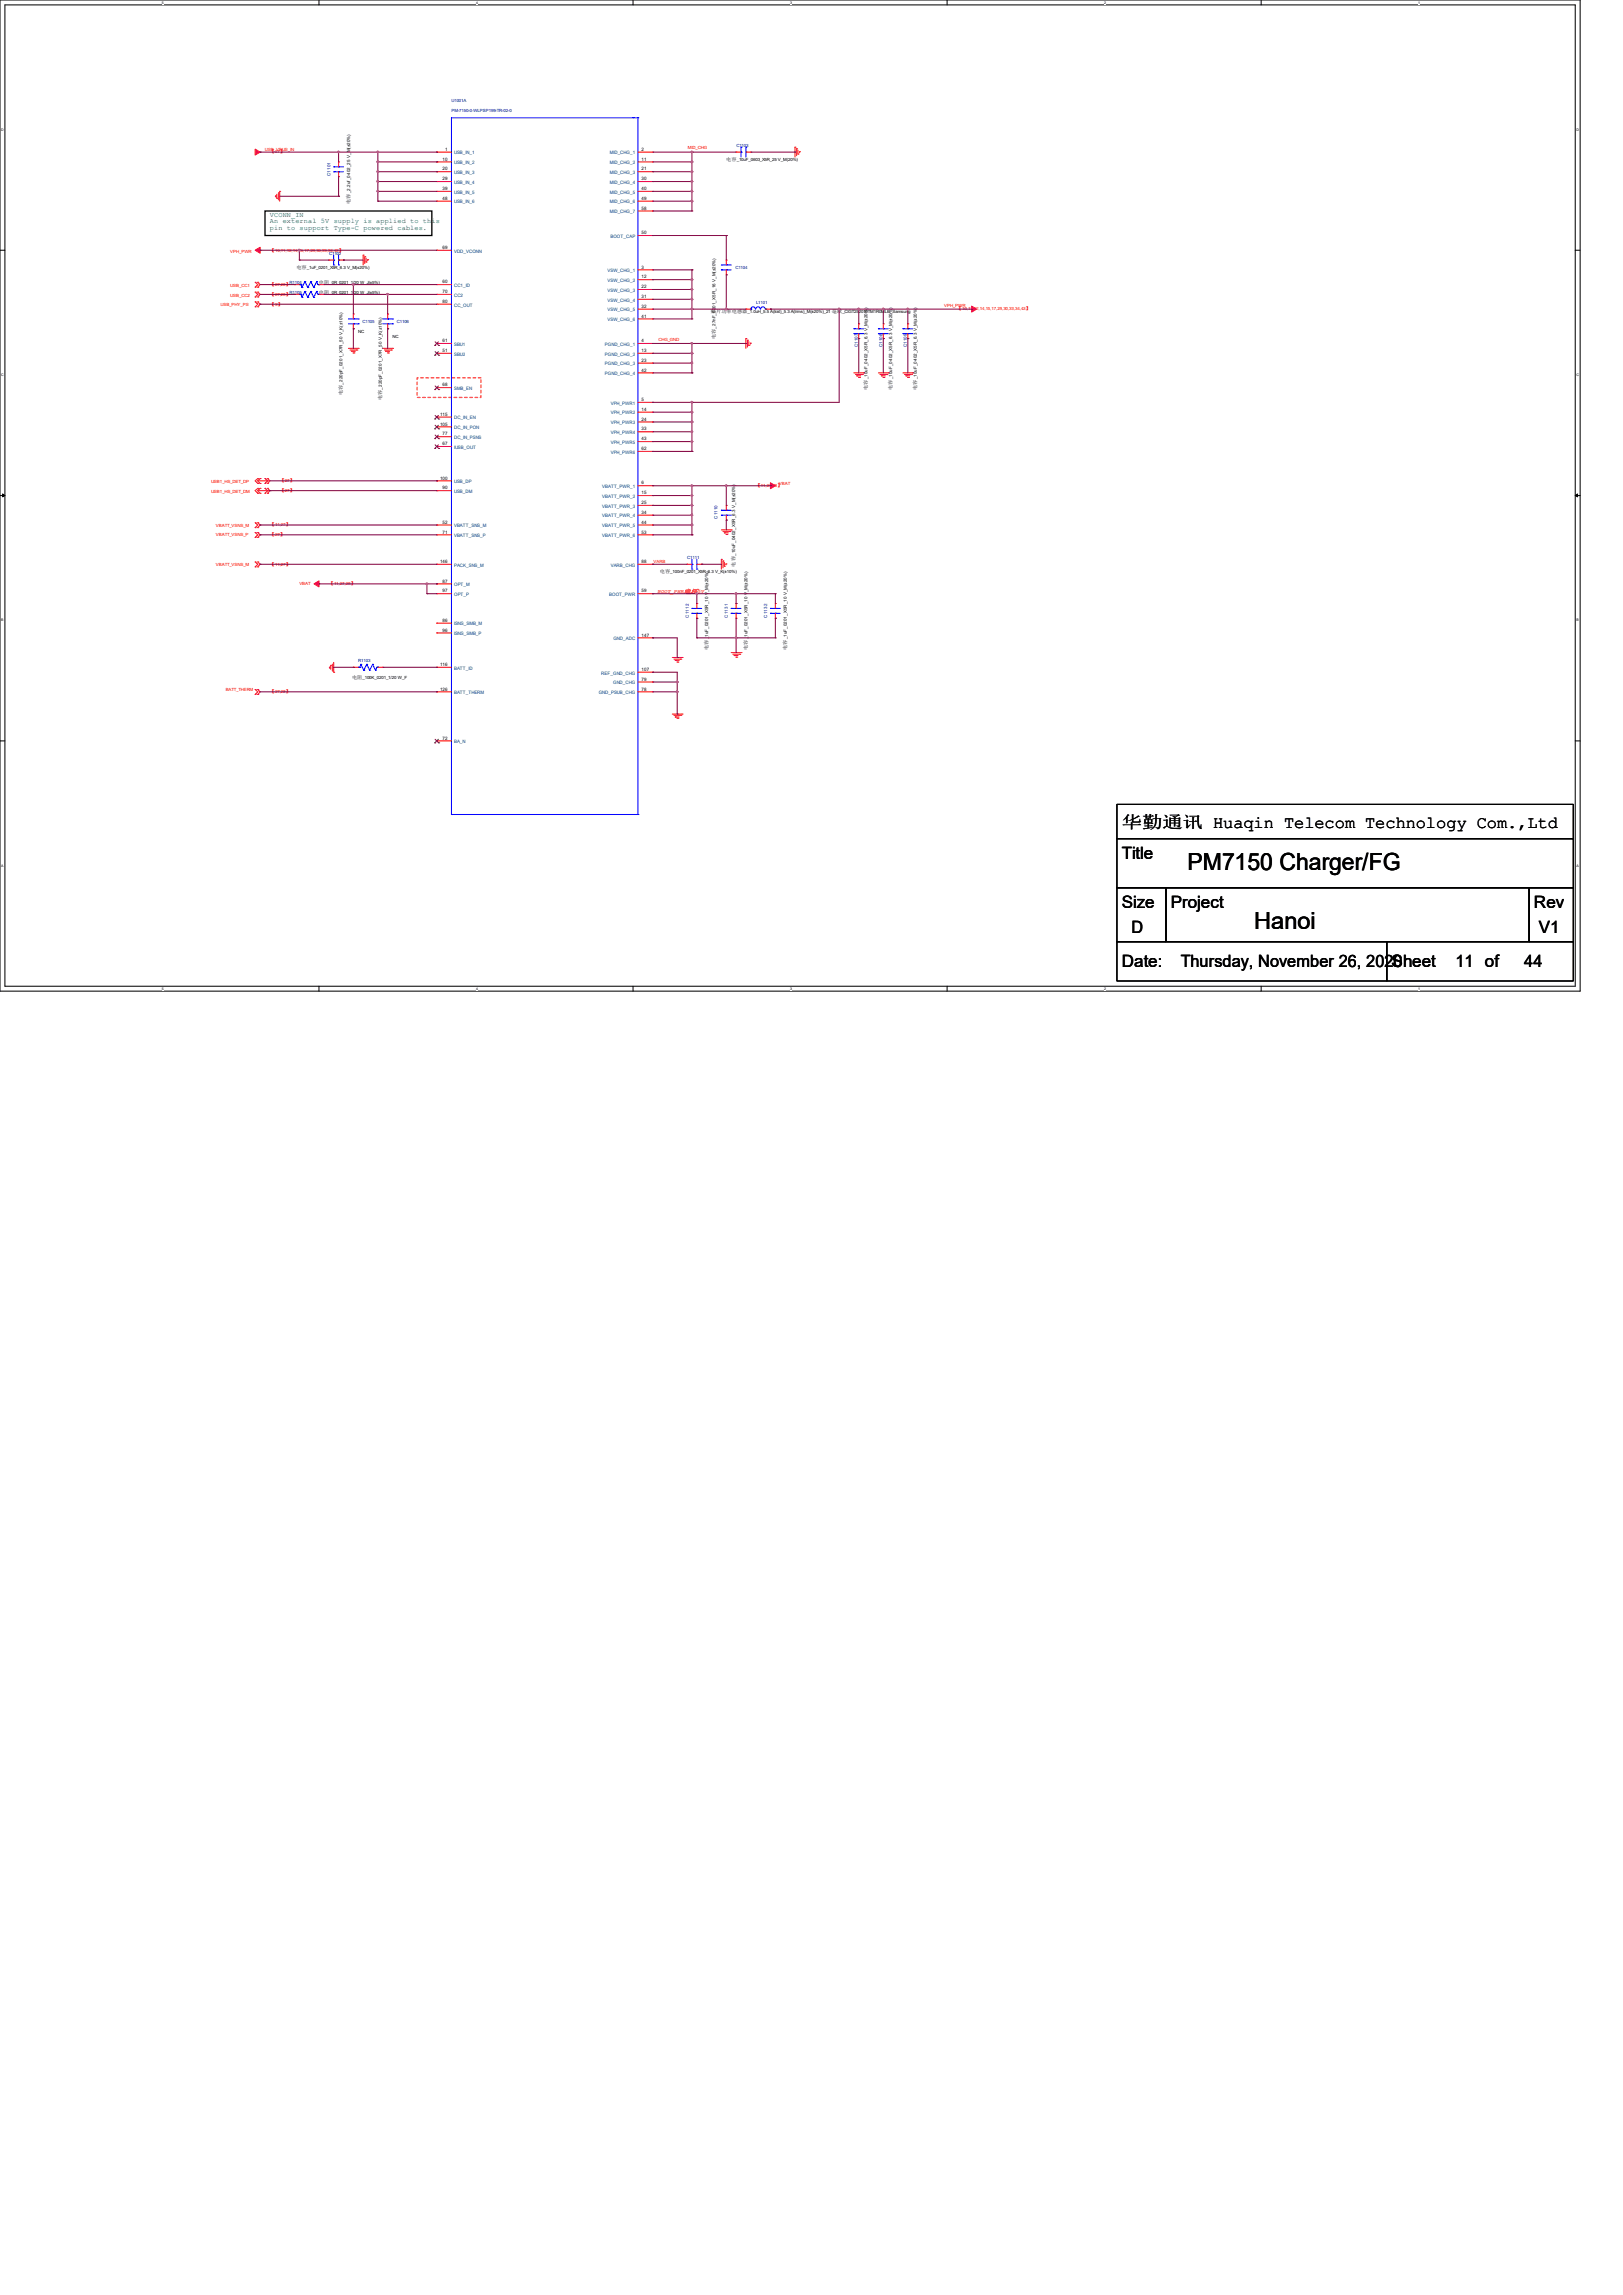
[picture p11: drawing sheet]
<svg xmlns="http://www.w3.org/2000/svg" width="210mm" height="297mm" viewBox="0 0 210 297" stroke-linecap="round" stroke-linejoin="round" font-family="sans-serif">
<defs><g id="words">
<g font-size="3">
<text x="153.7" y="112.6">PM7150 Charger/FG</text>
<text x="162.3" y="120.2">Hanoi</text>
</g>
<g font-size="2.2">
<text x="145.2" y="107.2">华勤通讯 Huaqin Telecom Technology Com.,Ltd</text>
<text x="145.2" y="111.2">Title</text>
<text x="145.2" y="117.6">Size</text>
<text x="151.5" y="117.6">Project</text>
<text x="198.5" y="117.6">Rev</text>
<text x="145.2" y="125.2">Date:</text>
<text x="146.4" y="120.7">D</text>
<text x="152.8" y="125.2">Thursday, November 26, 2020</text>
<text x="180.1" y="125.2">Sheet</text>
<text x="188.3" y="125.2">11 of</text>
<text x="197.2" y="125.2">44</text>
<text x="199.1" y="120.7">V1</text>
</g>
<g font-size=".9" fill="#008000">
<text x="34.9" y="28">VCONN_IN</text>
<text x="34.9" y="28.9">An external 5V supply is applied to this</text>
<text x="34.9" y="29.8">pin to support Type-C powered cables.</text>
</g>
<text font-size=".7" fill="#ff8000" x="85.1" y="76.8">BOOT_PWR电压5V</text>
<g font-size=".6" fill="#000080">
<text x="58.4" y="13.3">U1001A</text>
<text x="58.4" y="14.5">PM-7150-0-WLPSP199-TR-02-0</text>
<text x="42.8" y="22.8" transform="rotate(-90 42.8 22.8)">C1101</text>
<text x="95.3" y="19">C1103</text>
<text x="42.6" y="32.9">C1102</text>
<text x="95.2" y="34.8">C1104</text>
<text x="37.5" y="36.7">R1104</text>
<text x="37.5" y="38">R1105</text>
<text x="46.9" y="41.8">C1105</text>
<text x="51.3" y="41.8">C1106</text>
<text x="97.8" y="39.3">L1101</text>
<text x="111" y="44.9" transform="rotate(-90 111 44.9)">C1107</text>
<text x="114.2" y="44.9" transform="rotate(-90 114.2 44.9)">C1108</text>
<text x="117.4" y="44.9" transform="rotate(-90 117.4 44.9)">C1109</text>
<text x="92.8" y="67.1" transform="rotate(-90 92.8 67.1)">C1110</text>
<text x="88.9" y="72.3">C1111</text>
<text x="89.1" y="79.9" transform="rotate(-90 89.1 79.9)">C1112</text>
<text x="94.2" y="79.9" transform="rotate(-90 94.2 79.9)">C1131</text>
<text x="99.3" y="79.9" transform="rotate(-90 99.3 79.9)">C1132</text>
<text x="46.4" y="85.6">R1103</text>
</g>
<g font-size=".6" fill="#f00">
<text x="34.3" y="19.6">USB_VBUS_IN</text>
<text x="34.9" y="19.9">【</text>
<text x="35.6" y="19.9">27</text>
<text x="36.2" y="19.9">】</text>
<text x="89" y="19.3">MID_CHG</text>
<text x="29.8" y="32.7">VPH_PWR</text>
<text x="34.9" y="32.6">【</text>
<text x="35.6" y="32.6">10,11,12,14,15,17,29,30,33,34,43</text>
<text x="43.8" y="32.6">】</text>
<text x="28.5" y="39.6">USB_PHY_PS</text>
<text x="29.8" y="37.1">USB_CC1</text>
<text x="29.8" y="38.4">USB_CC2</text>
<text x="34.9" y="37">【</text>
<text x="34.9" y="38.3">【</text>
<text x="34.9" y="39.5">【 】</text>
<text x="35.6" y="37">27,28</text>
<text x="35.6" y="38.3">27,28</text>
<text x="35.6" y="39.5">3</text>
<text x="37" y="37">】</text>
<text x="37" y="38.3">】</text>
<text x="122.2" y="39.8">VPH_PWR</text>
<text x="123.8" y="40.2">【</text>
<text x="124.5" y="40.2">10,11,12,14,15,17,29,30,33,34,43</text>
<text x="132.7" y="40.2">】</text>
<text x="85.2" y="44.1">CHG_GND</text>
<text x="27.3" y="62.5">USB1_HS_DET_DP</text>
<text x="27.3" y="63.8">USB1_HS_DET_DM</text>
<text x="36.2" y="62.4">【</text>
<text x="36.2" y="63.7">【</text>
<text x="36.9" y="62.4">27</text>
<text x="36.9" y="63.7">27</text>
<text x="37.5" y="62.4">】</text>
<text x="37.5" y="63.7">】</text>
<text x="97.8" y="63">【</text>
<text x="98.5" y="63">11,27,28</text>
<text x="100.6" y="63">】</text>
<text x="100.8" y="62.8">VBAT</text>
<text x="27.9" y="68.2">VBATT_VSNS_M</text>
<text x="27.9" y="69.4">VBATT_VSNS_P</text>
<text x="34.9" y="68.1">【</text>
<text x="34.9" y="69.4">【</text>
<text x="35.6" y="68.1">11,27</text>
<text x="35.6" y="69.4">27</text>
<text x="36.2" y="69.4">】</text>
<text x="37" y="68.1">】</text>
<text x="27.9" y="73.2">VBATT_VSNS_M</text>
<text x="34.9" y="73.2">【</text>
<text x="35.6" y="73.2">11,27</text>
<text x="37" y="73.2">】</text>
<text x="38.7" y="75.7">VBAT</text>
<text x="42.5" y="75.7">【</text>
<text x="43.2" y="75.7">11,27,28</text>
<text x="45.3" y="75.7">】</text>
<text x="84.6" y="72.9">VARB</text>
<text x="29.2" y="89.4">BATT_THERM</text>
<text x="34.9" y="89.7">【</text>
<text x="35.6" y="89.7">27,28</text>
<text x="37" y="89.7">】</text>
</g>
<g font-size=".6">
<text x="57.3" y="20.8">10</text>
<text x="57.3" y="22.1">20</text>
<text x="57.3" y="23.3">29</text>
<text x="57.6" y="19.5">1</text>
<text x="83" y="19.5">2</text>
<text x="83" y="20.8">11</text>
<text x="83" y="22.1">21</text>
<text x="83" y="23.3">30</text>
<text x="94" y="20.9">电容</text>
<text x="95.3" y="20.9">_10uF_0603_X5R_25 V_M(20%)</text>
<text x="45.3" y="26.4" transform="rotate(-90 45.3 26.4)">电容</text>
<text x="45.3" y="25" transform="rotate(-90 45.3 25)">_2.2uf_0402_25 V_M(±20%)</text>
<text x="57.3" y="24.6">39</text>
<text x="57.3" y="25.9">48</text>
<text x="83" y="24.6">40</text>
<text x="83" y="25.9">49</text>
<text x="83" y="27.1">58</text>
<text x="38.4" y="34.8">电容</text>
<text x="39.7" y="34.8">_1uF_0201_X5R_6.3 V_M(±20%)</text>
<text x="57.3" y="32.2">69</text>
<text x="83" y="30.3">50</text>
<text x="83" y="34.8">3</text>
<text x="41.3" y="36.7">电阻</text>
<text x="41.3" y="38">电阻</text>
<text x="42.6" y="36.7">_0R_0201_1/20 W_J(±5%)</text>
<text x="42.6" y="38">_0R_0201_1/20 W_J(±5%)</text>
<text x="57.3" y="36.7">60</text>
<text x="57.3" y="37.9">70</text>
<text x="57.3" y="39.2">80</text>
<text x="83" y="36">12</text>
<text x="83" y="37.3">22</text>
<text x="83" y="38.6">31</text>
<text x="83" y="39.8">32</text>
<text x="83" y="41.1">41</text>
<text x="92" y="40.6">贴片功率电感器</text>
<text x="96.7" y="40.6">_1.0uH_5.5 A(lrat)_5.3 A(lrms)_M(±20%)_21</text>
<text x="107.7" y="40.6">毫欧</text>
<text x="109" y="40.6">_CIGT252010TM1R0MLE_Samsung</text>
<text x="46.4" y="43.1">NC</text>
<text x="50.8" y="43.7">NC</text>
<text x="57.3" y="44.3">61</text>
<text x="57.3" y="45.6">51</text>
<text x="83" y="44.3">4</text>
<text x="83" y="45.6">13</text>
<text x="83" y="46.8">23</text>
<text x="92.6" y="43.9" transform="rotate(-90 92.6 43.9)">电容</text>
<text x="92.6" y="42.5" transform="rotate(-90 92.6 42.5)">_27nF_0201_X5R_16 V_M(±20%)</text>
<text x="44.3" y="51.1" transform="rotate(-90 44.3 51.1)">电容</text>
<text x="44.3" y="49.8" transform="rotate(-90 44.3 49.8)">_220pF_0201_X7R_50 V_K(±10%)</text>
<text x="49.4" y="51.8" transform="rotate(-90 49.4 51.8)">电容</text>
<text x="49.4" y="50.4" transform="rotate(-90 49.4 50.4)">_220pF_0201_X7R_50 V_K(±10%)</text>
<text x="56.9" y="53.8">115</text>
<text x="57.3" y="50">68</text>
<text x="83" y="48.1">42</text>
<text x="83" y="51.9">5</text>
<text x="83" y="53.2">14</text>
<text x="112.3" y="50.5" transform="rotate(-90 112.3 50.5)">电容</text>
<text x="112.3" y="49.1" transform="rotate(-90 112.3 49.1)">_10uF_0402_X5R_6.3 V_M(±20%)</text>
<text x="115.4" y="50.5" transform="rotate(-90 115.4 50.5)">电容</text>
<text x="115.4" y="49.1" transform="rotate(-90 115.4 49.1)">_10uF_0402_X5R_6.3 V_M(±20%)</text>
<text x="118.6" y="50.5" transform="rotate(-90 118.6 50.5)">电容</text>
<text x="118.6" y="49.1" transform="rotate(-90 118.6 49.1)">_10uF_0402_X5R_6.3 V_M(±20%)</text>
<text x="56.9" y="55.1">105</text>
<text x="57.3" y="56.3">77</text>
<text x="57.3" y="57.6">67</text>
<text x="83" y="54.4">24</text>
<text x="83" y="55.7">33</text>
<text x="83" y="57">43</text>
<text x="83" y="58.3">62</text>
<text x="56.9" y="62.1">100</text>
<text x="57.3" y="63.3">90</text>
<text x="83" y="62.7">6</text>
<text x="83" y="64">15</text>
<text x="83" y="65.2">25</text>
<text x="57.3" y="67.8">52</text>
<text x="57.3" y="69">71</text>
<text x="83" y="66.5">34</text>
<text x="83" y="67.8">44</text>
<text x="83" y="69">53</text>
<text x="95.1" y="72" transform="rotate(-90 95.1 72)">_10uF_0402_X5R_6.3 V_M(±20%)</text>
<text x="56.9" y="72.9">146</text>
<text x="57.3" y="75.4">87</text>
<text x="57.3" y="76.7">97</text>
<text x="83" y="72.9">88</text>
<text x="83" y="76.7">59</text>
<text x="85.4" y="74.2">电容</text>
<text x="86.7" y="74.2">_100nF_0201_X5R_6.3 V_K(±10%)</text>
<text x="95.1" y="73.3" transform="rotate(-90 95.1 73.3)">电容</text>
<text x="57.3" y="80.5">86</text>
<text x="57.3" y="81.7">96</text>
<text x="83" y="82.4">147</text>
<text x="91.7" y="82.8" transform="rotate(-90 91.7 82.8)">_1uF_0201_X5R_10 V_M(±20%)</text>
<text x="96.7" y="82.8" transform="rotate(-90 96.7 82.8)">_1uF_0201_X5R_10 V_M(±20%)</text>
<text x="101.8" y="82.8" transform="rotate(-90 101.8 82.8)">_1uF_0201_X5R_10 V_M(±20%)</text>
<text x="45.6" y="87.9">电阻</text>
<text x="46.9" y="87.9">_100K_0201_1/20 W_F</text>
<text x="56.9" y="86.2">116</text>
<text x="56.9" y="89.4">126</text>
<text x="83" y="86.8">107</text>
<text x="83" y="88.1">79</text>
<text x="83" y="89.4">78</text>
<text x="91.7" y="84.1" transform="rotate(-90 91.7 84.1)">电容</text>
<text x="96.7" y="84.1" transform="rotate(-90 96.7 84.1)">电容</text>
<text x="101.8" y="84.1" transform="rotate(-90 101.8 84.1)">电容</text>
<text x="57.3" y="95.7">72</text>
</g>
<g font-size=".6" fill="#004080">
<text x="58.8" y="20">USB_IN_1</text>
<text x="58.8" y="21.3">USB_IN_2</text>
<text x="58.8" y="22.5">USB_IN_3</text>
<text x="58.8" y="23.8">USB_IN_4</text>
<text x="78.9" y="20">MID_CHG_1</text>
<text x="78.9" y="21.3">MID_CHG_2</text>
<text x="78.9" y="22.5">MID_CHG_3</text>
<text x="78.9" y="23.8">MID_CHG_4</text>
<text x="58.8" y="25.1">USB_IN_5</text>
<text x="58.8" y="26.3">USB_IN_6</text>
<text x="78.9" y="25.1">MID_CHG_5</text>
<text x="78.9" y="26.3">MID_CHG_6</text>
<text x="78.9" y="27.6">MID_CHG_7</text>
<text x="58.8" y="32.7">VDD_VCONN</text>
<text x="78.6" y="35.2">VSW_CHG_1</text>
<text x="79" y="30.8">BOOT_CAP</text>
<text x="58.8" y="37.1">CC1_ID</text>
<text x="58.8" y="38.4">CC2</text>
<text x="58.8" y="39.7">CC_OUT</text>
<text x="78.6" y="36.5">VSW_CHG_2</text>
<text x="78.6" y="37.8">VSW_CHG_3</text>
<text x="78.6" y="39">VSW_CHG_4</text>
<text x="78.6" y="40.3">VSW_CHG_5</text>
<text x="78.6" y="41.6">VSW_CHG_6</text>
<text x="58.8" y="44.7">SBU1</text>
<text x="58.8" y="46">SBU2</text>
<text x="78.3" y="44.7">PGND_CHG_1</text>
<text x="78.3" y="46">PGND_CHG_2</text>
<text x="78.3" y="47.3">PGND_CHG_3</text>
<text x="58.8" y="50.5">SMB_EN</text>
<text x="78.3" y="48.6">PGND_CHG_4</text>
<text x="79" y="52.4">VPH_PWR1</text>
<text x="79" y="53.6">VPH_PWR2</text>
<text x="58.8" y="54.3">DC_IN_EN</text>
<text x="58.8" y="56.8">DC_IN_PSNS</text>
<text x="58.8" y="55.5">DC_IN_PON</text>
<text x="58.8" y="58.1">IUSB_OUT</text>
<text x="79" y="54.9">VPH_PWR3</text>
<text x="79" y="56.2">VPH_PWR4</text>
<text x="79" y="57.4">VPH_PWR5</text>
<text x="79" y="58.7">VPH_PWR6</text>
<text x="58.8" y="62.5">USB_DP</text>
<text x="58.8" y="63.8">USB_DM</text>
<text x="77.9" y="63.2">VBATT_PWR_1</text>
<text x="77.9" y="64.4">VBATT_PWR_2</text>
<text x="77.9" y="65.7">VBATT_PWR_3</text>
<text x="58.8" y="68.2">VBATT_SNS_M</text>
<text x="58.8" y="69.5">VBATT_SNS_P</text>
<text x="77.9" y="67">VBATT_PWR_4</text>
<text x="77.9" y="68.2">VBATT_PWR_5</text>
<text x="77.9" y="69.5">VBATT_PWR_6</text>
<text x="58.8" y="75.9">OPT_M</text>
<text x="58.8" y="77.1">OPT_P</text>
<text x="58.8" y="73.3">PACK_SNS_M</text>
<text x="78.8" y="77.1">BOOT_PWR</text>
<text x="79" y="73.3">VARB_CHG</text>
<text x="58.8" y="80.9">ISNS_SMB_M</text>
<text x="58.8" y="82.2">ISNS_SMB_P</text>
<text x="79.4" y="82.8">GND_ADC</text>
<text x="58.8" y="86.7">BATT_ID</text>
<text x="58.8" y="89.8">BATT_THERM</text>
<text x="77.5" y="89.8">GND_PSUB_CHG</text>
<text x="77.8" y="87.3">REF_GND_CHG</text>
<text x="79.3" y="88.6">GND_CHG</text>
<text x="58.8" y="96.2">BA_N</text>
</g>
<g font-size=".5">
<text x="21" y=".5">5</text>
<text x="61.6" y=".5">4</text>
<text x="102.2" y=".5">3</text>
<text x="142.9" y=".5">2</text>
<text x="183.5" y=".5">1</text>
<text x=".2" y="16.9">D</text>
<text x="204" y="16.9">D</text>
<text x=".2" y="48.6">C</text>
<text x="204" y="48.6">C</text>
<text x=".2" y="80.4">B</text>
<text x="204" y="80.4">B</text>
<text x=".2" y="112.1">A</text>
<text x="204" y="112.1">A</text>
<text x="21" y="128.1">5</text>
<text x="61.6" y="128.1">4</text>
<text x="102.2" y="128.1">3</text>
<text x="142.9" y="128.1">2</text>
<text x="183.5" y="128.1">1</text>
</g>
</g></defs>
<path d="M0 0h204.5v128.3h-204.5zM.6 .6h203.2v127h-203.2z" fill="none" stroke="#000" stroke-width=".13"/>
<g fill="#fff">
<path d="M21 .1h.2v.5h-.2z"/>
<path d="M21 127.7h.2v.5h-.2z"/>
</g>
<path d="M41.3 0v.6M41.3 127.6v.7" fill="none" stroke="#000" stroke-width=".13"/>
<g fill="#fff">
<path d="M61.6 .1h.2v.5h-.2z"/>
<path d="M61.6 127.7h.2v.5h-.2z"/>
</g>
<path d="M81.9 0v.6M81.9 127.6v.7" fill="none" stroke="#000" stroke-width=".13"/>
<g fill="#fff">
<path d="M102.2 .1h.2v.5h-.2z"/>
<path d="M102.2 127.7h.2v.5h-.2z"/>
</g>
<path d="M122.6 0v.6M122.6 127.6v.7" fill="none" stroke="#000" stroke-width=".13"/>
<g fill="#fff">
<path d="M142.9 .1h.2v.5h-.2z"/>
<path d="M142.9 127.7h.2v.5h-.2z"/>
</g>
<path d="M163.2 0v.6M163.2 127.6v.7" fill="none" stroke="#000" stroke-width=".13"/>
<g fill="#fff">
<path d="M183.5 .1h.2v.5h-.2z"/>
<path d="M183.5 127.7h.2v.5h-.2z"/>
<path d="M.2 16.5h.3v.5h-.3z"/>
<path d="M204 16.5h.3v.5h-.3z"/>
<path d="M.2 48.3h.3v.5h-.3z"/>
<path d="M204 48.3h.3v.5h-.3z"/>
</g>
<path d="M0 32.4h.6M203.8 32.4h.7" fill="none" stroke="#000" stroke-width=".13"/>
<g fill="#fff">
<path d="M.2 80h.2v.5h-.2z"/>
<path d="M204 80h.3v.5h-.3z"/>
</g>
<path d="M0 64.1h.6M203.8 64.1h.7" fill="none" stroke="#000" stroke-width=".13"/>
<path d="M.3 63.9l.3 .2-.3 .2zM203.8 64.1l.3-.2v.4z" fill="#000" stroke="#000" stroke-width=".13"/>
<g fill="#fff">
<path d="M.2 111.8h.3v.5h-.3z"/>
<path d="M204 111.8h.3v.5h-.3z"/>
</g>
<path d="M0 95.9h.6M203.8 95.9h.7M144.5 108.5h59.1v6.4h-59.1zM144.5 104.1h59.1v4.4h-59.1zM144.5 114.9h6.4v7h-6.4zM150.9 114.9h47v7h-47zM197.9 114.9h5.7v7h-5.7zM144.5 121.9h35v5.1h-35zM179.5 121.9h24.1v5.1h-24.1z" fill="none" stroke="#000" stroke-width=".13"/>
<path d="M34.3 27.3h21.6v3.2h-21.6z" fill="none" stroke="#000" stroke-width=".17"/>
<path d="M54 48.9h8.2v2.5h-8.2z" fill="none" stroke="#ff8000" stroke-width=".17" stroke-dasharray=".3 .3"/>
<g fill="none" stroke="#f00" stroke-width=".13">
<path d="M56.5 19.7h.1M56.5 19.7h1.9M82.5 19.7h2M84.5 19.7h.1M95.2 19.7h.1M95.2 19.7h.7M96.5 19.7h.7M97.2 19.7h.1M102.9 19h.1M102.9 19v1.3M103.1 19.3h.1M103.1 19.3v.9"/>
<path d="M103.3 19.9h.1M103.3 19.4v.5M103.5 19.6h.1M103.5 19.6v.2M33 36.5h.1M33 37.2h.1M33 37.8h.1M33 38.4h.1M33 39.7h.1M33 39.1h.1M33 36.5l.4 .3-.4 .4M33 37.8l.4 .3-.4 .3"/>
<path d="M33 39.1l.4 .3-.4 .3M33.4 37.2h.1M33.4 36.5h.1M33.4 38.4h.1M33.4 37.8h.1M33.4 39.1h.1M33.4 39.7h.1M33.4 36.5l.3 .3-.3 .4M33.4 37.8l.3 .3-.3 .3M33.4 39.1l.3 .3-.3 .3M35.6 25.4h.1M35.6 25.4v.1"/>
<path d="M35.8 25.7h.1M35.8 25.1v.6M36 25h.1M36 25v.9M36.2 24.8h.1M36.2 24.8v1.2M38.1 36.8h.1M38.1 38.1h.1M38.1 36.8h.6M38.1 38.1h.6M41.3 36.8h.6M41.3 38.1h.6"/>
<path d="M41.9 36.8h.1M41.9 38.1h.1M42.5 33.7h.1M42.5 33.7h.7M43.8 21h.1M43.8 22.9h.1M43.8 33.7h.6M43.8 21v.6M43.8 22.2v.7M44.4 33.7h.1M47 33h.1M47 33v1.3"/>
<path d="M47.2 33.2h.1M47.2 33.2v.9M47.4 33.9h.1M47.4 33.4v.5M47.6 33.6h.1M47.6 33.6v.1M56.5 21h.1M56.5 22.2h.1M56.5 23.5h.1M56.5 32.4h.1M56.5 36.8h.1M56.5 38.1h.1"/>
<path d="M56.5 39.4h.1M56.5 24.8h.1M56.5 26h.1M56.5 21h1.9M56.5 22.2h1.9M56.5 23.5h1.9M56.5 32.4h1.9M56.5 36.8h1.9M56.5 38.1h1.9M56.5 39.4h1.9M56.5 24.8h1.9M56.5 26h1.9"/>
<path d="M82.5 21h2M82.5 22.2h2M82.5 23.5h2M82.5 30.5h2M82.5 34.9h2M82.5 36.2h2M82.5 37.5h2M82.5 38.7h2M82.5 24.8h2M82.5 26h2M82.5 27.3h2M84.5 21h.1"/>
<path d="M84.5 22.2h.1M84.5 23.5h.1M84.5 30.5h.1M84.5 34.9h.1M84.5 36.2h.1M84.5 37.5h.1M84.5 38.7h.1M84.5 24.8h.1M84.5 26h.1M84.5 27.3h.1M94 33.7h.1M94 35.6h.1"/>
<path d="M94 33.7v.6M94 34.9v.7M45.1 45.1h1.3M45.3 45.3h.9M45.5 45.5h.1M45.5 45.5h.5M45.7 45.7h.1M45.7 42.5h.1M45.7 40.6h.1M45.7 40.6v.7M45.7 41.9v.6M45.8 45.7h.1"/>
<path d="M46.2 45.3h.1M46.4 45.1h.1M49.5 45.1h1.3M49.7 45.3h.9M49.9 45.5h.1M49.9 45.5h.5M50.1 45.7h.1M50.2 42.5h.1M50.2 40.6h.1M50.2 40.6v.7M50.2 41.9v.6M50.2 45.7h.1"/>
<path d="M50.6 45.3h.1M50.8 45.1h.1M56.5 50.2h.1M56.5 54h.1M56.5 56.5h.1M56.5 55.2h.1M56.5 57.8h.1M56.5 44.4h.1M56.5 45.7h.1M56.5 50.2h1.9M56.5 54h1.9M56.5 56.5h1.9"/>
<path d="M56.5 55.2h1.9M56.5 57.8h1.9M56.5 44.4h1.9M56.5 45.7h1.9M82.5 48.3h2M82.5 44.4h2M82.5 45.7h2M82.5 47h2M82.5 52.1h2M82.5 53.3h2M82.5 54.6h2M82.5 55.9h2"/>
<path d="M82.5 57.1h2M82.5 40h2M82.5 41.3h2M82.5 58.4h2M84.5 44.4h.1M84.5 45.7h.1M84.5 47h.1M84.5 48.3h.1M84.5 52.1h.1M84.5 53.3h.1M84.5 54.6h.1M84.5 55.9h.1"/>
<path d="M84.5 57.1h.1M84.5 40h.1M84.5 41.3h.1M84.5 58.4h.1M96.5 43.8h.1M96.5 40h.1M96.5 43.8v1.3M96.5 40h.7M96.7 44h.1M96.7 44v.9M96.9 44.7h.1M96.9 44.2v.5"/>
<path d="M97.1 44.4h.1M97.1 44.4v.1M99.1 40h.6M99.7 40h.1M110.5 48.3h1.3M110.7 48.5h.9M110.9 48.6h.1M110.9 48.6h.5M111.1 48.9h.1M111.1 41.9h.1M111.1 43.8h.1M111.1 41.9v.6"/>
<path d="M111.1 43.2v.6M111.2 48.9h.1M111.6 48.5h.1M111.8 48.3h.1M113.7 48.3h1.2M113.9 48.5h.9M114 48.6h.1M114 48.6h.6M114.3 48.9h.1M114.3 41.9h.1M114.3 43.8h.1M114.3 41.9v.6"/>
<path d="M114.3 43.2v.6M114.4 48.9h.1M114.8 48.5h.1M114.9 48.3h.1M116.8 48.3h1.3M117.1 48.5h.8M117.2 48.6h.1M117.2 48.6h.5M117.4 48.9h.2M117.5 41.9h.1M117.5 43.8h.1M117.5 41.9v.6"/>
<path d="M117.5 43.2v.6M117.6 48.9h.1M117.9 48.5h.1M118.1 48.3h.1M33 68.3h.1M33 67.6h.1M33 69.6h.1M33 68.9h.1M33 73.4h.1M33 72.7h.1M33 67.6l.4 .3-.4 .4M33 68.9l.4 .3-.4 .4"/>
<path d="M33 72.7l.4 .3-.4 .4M33.4 61.9h.1M33.4 62.6h.1M33.4 63.2h.1M33.4 63.8h.1M33.4 67.6h.1M33.4 68.3h.1M33.4 68.9h.1M33.4 69.6h.1M33.4 72.7h.1M33.4 73.4h.1M33.4 61.9l-.4 .3 .4 .4"/>
<path d="M33.4 62.2l.3 .4M33.4 62.2h1.2M33.4 63.2l-.4 .3 .4 .3M33.4 63.5l.3 .3M33.4 63.5h1.2M33.4 67.6l.3 .3-.3 .4M33.4 68.9l.3 .3-.3 .4M33.4 72.7l.3 .3-.3 .4M33.7 61.9h.1M33.7 62.6h.1M33.7 63.2h.1M33.7 63.8h.1"/>
<path d="M33.7 61.9l-.3 .3M33.7 63.2l-.3 .3M34.3 61.9h.1M34.3 62.6h.1M34.3 63.2h.1M34.3 63.8h.1M34.3 61.9l.3 .3M34.3 63.2l.3 .3M34.6 62.6h.1M34.6 61.9h.1M34.6 62.2h.1M34.6 63.8h.1"/>
<path d="M34.6 63.2h.1M34.6 63.5h.1M34.6 61.9l.3 .3-.3 .4M34.6 62.2l-.3 .4M34.6 63.2l.3 .3-.3 .3M34.6 63.5l-.3 .3M56.5 62.2h.1M56.5 63.5h.1M56.5 67.9h.1M56.5 69.2h.1M56.5 75.6h.1M56.5 76.8h.1"/>
<path d="M56.5 73h.1M56.5 62.2h1.9M56.5 63.5h1.9M56.5 73h1.9M56.5 67.9h1.9M56.5 69.2h1.9M56.5 75.6h1.9M56.5 76.8h1.9M82.5 73h2M82.5 67.9h2M82.5 69.2h2M82.5 76.8h2"/>
<path d="M82.5 62.9h2M82.5 64.1h2M82.5 65.4h2M82.5 66.7h2M84.5 62.9h.1M84.5 64.1h.1M84.5 65.4h.1M84.5 66.7h.1M84.5 67.9h.1M84.5 73h.1M84.5 76.8h.1M84.5 69.2h.1"/>
<path d="M88.9 73h.1M88.9 73h.6M90.2 78.1h.1M90.2 73h.6M90.2 78.1v.6M90.2 79.4v.6M90.8 73h.1M93.3 72.4h.1M93.3 68.6h1.3M93.3 72.4v1.3M93.6 72.6h.1M93.6 68.8h.8"/>
<path d="M93.6 72.6v.9M93.7 69h.1M93.7 73.3h.1M93.7 69h.5M93.7 72.8v.5M93.9 73h.1M93.9 69.2h.2M93.9 73v.1M94 65.4h.1M94 67.3h.1M94 65.4v.6M94 66.7v.6"/>
<path d="M94.1 69.2h.1M94.4 68.8h.1M94.6 68.6h.1M95.2 78.1h.1M95.2 78.1v.6M95.2 79.4v.6M100.3 78.1h.1M100.3 78.1v.6M100.3 79.4v.6M33 89.9h.1M33 89.2h.1M33 89.2l.4 .3-.4 .4"/>
<path d="M33.4 89.2h.1M33.4 89.9h.1M33.4 89.2l.3 .3-.3 .4M42.6 86.4h.1M42.6 86.3v.1M42.8 86.1h.1M42.8 86.1v.5M43 86.8h.1M43 85.9v.9M43.2 87h.1M43.2 85.7v1.3M45.7 86.4h.1"/>
<path d="M45.7 86.4h.7M48.9 86.4h.6M49.5 86.4h.1M56.5 80.6h.1M56.5 81.9h.1M56.5 86.4h.1M56.5 89.5h.1M56.5 95.9h.1M56.5 86.4h1.9M56.5 80.6h1.9M56.5 81.9h1.9M56.5 89.5h1.9"/>
<path d="M56.5 95.9h1.9M82.5 89.5h2M82.5 82.5h2M82.5 87h2M82.5 88.3h2M84.5 82.5h.1M84.5 87h.1M84.5 88.3h.1M84.5 89.5h.1M87 92.4h1.3M87 85.1h1.3M87.2 92.6h.9"/>
<path d="M87.2 85.3h.9M87.4 92.8h.1M87.4 85.5h.1M87.4 92.8h.5M87.4 85.5h.5M87.6 93h.1M87.6 85.7h.1M87.7 93h.1M87.7 85.7h.1M88.1 92.6h.1M88.1 85.3h.1M88.3 92.4h.1"/>
<path d="M88.3 85.1h.1M90.2 80h.1M94.6 84.5h1.3M94.8 84.7h.9M95 84.8h.1M95 84.8h.5M95.2 85h.1M95.2 80h.1M95.3 85h.1M95.7 84.7h.1M95.9 84.5h.1M100.3 80h.1"/>
</g>
<g fill="#f00" stroke="#f00" stroke-width=".13">
<path d="M33 32.4l.7-.4v.8z" fill-rule="evenodd"/>
<path d="M125.7 39.6l.7 .4-.7 .4z" fill-rule="evenodd"/>
<path d="M99.7 62.5l.6 .4-.6 .3z" fill-rule="evenodd"/>
<path d="M33 19.3l.7 .4-.7 .4z" fill-rule="evenodd"/>
<path d="M40.6 75.6l.7-.4v.7z" fill-rule="evenodd"/>
</g>
<g fill="none" stroke="#00f" stroke-width=".13">
<path d="M81.9 15.2h.1M82.5 15.2h.1M82.5 15.2h-24.1v90.2M82.5 15.2v90.2M95.9 19h.1M95.9 19.7h.1M95.9 19v1.3M96.5 19.7h.1M96.5 19h.1M96.5 19v1.3M38.7 36.8h.1M38.7 38.1h.1"/>
<path d="M38.7 36.8h.2M38.7 38.1h.2M38.9 36.8h.1M38.9 38.1h.1M38.9 36.8l.2 .4M38.9 38.1l.2 .4M39.1 37.2h.1M39.1 38.5h.1M39.5 36.4h.1M39.5 37.7h.1M39.5 36.4l-.4 .8M39.5 36.4l.3 .8"/>
<path d="M39.5 37.7l-.4 .8M39.5 37.7l.3 .8M39.8 37.2h.1M39.8 38.5h.1M40.2 36.4h.1M40.2 37.7h.1M40.2 36.4l-.4 .8M40.2 36.4l.4 .8M40.2 37.7l-.4 .8M40.2 37.7l.4 .8M40.6 37.2h.1M40.6 38.5h.1"/>
<path d="M41 36.4h.1M41 37.7h.1M41 36.4l-.4 .8M41 36.4l.1 .4M41 37.7l-.4 .8M41 37.7l.1 .4M41.1 36.8h.1M41.1 38.1h.1M41.1 36.8h.2M41.1 38.1h.2M41.3 36.8h.1M41.3 38.1h.1"/>
<path d="M43.2 33.7h.1M43.2 34.3h.1M43.2 21.6h.1M43.2 22.2h.1M43.2 33v1.3M43.2 21.6h1.2M43.2 22.2h1.2M43.8 34.3h.1M43.8 33.7h.1M43.8 21.6h.1M43.8 22.2h.1M43.8 33v1.3"/>
<path d="M93.3 34.3h.1M93.3 34.9h.1M93.3 34.3h1.3M93.3 34.9h1.3M94 34.3h.1M94 34.9h.1M45.1 41.9h1.3M45.1 41.3h1.3M45.7 41.9h.1M45.7 41.3h.1M46.4 41.9h.1M46.4 41.3h.1"/>
<path d="M49.5 41.9h1.3M49.5 41.3h1.3M50.2 41.9h.1M50.2 41.3h.1M50.8 41.9h.1M50.8 41.3h.1M97.2 40h.1M97.2 40a.3 .3 0 0 1 .3-.3 .3 .3 0 0 1 .2 .3M97.8 40a.3 .3 0 0 1 .3-.3 .3 .3 0 0 1 .3 .3M98.4 40a.3 .3 0 0 1 .3-.3 .3 .3 0 0 1 .3 .3M99.1 40h.1M110.5 42.5h.1"/>
<path d="M110.5 43.2h.1M110.5 42.5h1.3M110.5 43.2h1.3M111.1 42.5h.1M111.1 43.2h.1M113.7 42.5h.1M113.7 43.2h.1M113.7 42.5h1.2M113.7 43.2h1.2M114.3 42.5h.1M114.3 43.2h.1M116.8 42.5h.1"/>
<path d="M116.8 43.2h.1M116.8 42.5h1.3M116.8 43.2h1.3M117.5 42.5h.1M117.5 43.2h.1M89.5 73h.1M89.5 73.7h.1M89.5 78.7h.1M89.5 79.4h.1M89.5 72.4v1.3M89.5 78.7h1.3M89.5 79.4h1.3"/>
<path d="M90.2 73.7h.1M90.2 73h.1M90.2 78.7h.1M90.2 79.4h.1M90.2 72.4v1.3M93.3 66h.1M93.3 66.7h.1M93.3 66h1.3M93.3 66.7h1.3M94 66h.1M94 66.7h.1M94.6 78.7h.1"/>
<path d="M94.6 79.4h.1M94.6 78.7h1.3M94.6 79.4h1.3M95.2 78.7h.1M95.2 79.4h.1M99.7 78.7h.1M99.7 79.4h.1M99.7 78.7h1.3M99.7 79.4h1.3M100.3 78.7h.1M100.3 79.4h.1M46.4 86.4h.1"/>
<path d="M46.4 86.4h.2M46.6 86.4h.1M46.7 86h.1M46.7 86l-.1 .4M46.7 86l.4 .7M47.1 86.7h.1M47.5 86h.1M47.5 86l-.4 .7M47.5 86l.3 .7M47.8 86.7h.1M48.2 86h.1M48.2 86l-.4 .7"/>
<path d="M48.2 86l.4 .7M48.6 86.7h.1M48.8 86.4h.1M48.8 86.4l-.2 .3M48.9 86.4h.1M58.4 105.4h.1M58.4 105.4h24.1M82.5 105.4h.1"/>
</g>
<g fill="none" stroke="#804000" stroke-width=".13">
<path d="M56.3 50.4h.1M56.3 54.2h.1M56.3 56.8h.1M56.3 55.5h.1M56.3 58h.1M56.3 44.7h.1M56.3 46h.1M56.3 50l.5 .4M56.3 53.8l.5 .4M56.3 56.3l.5 .5M56.3 55l.5 .5M56.3 57.6l.5 .4"/>
<path d="M56.3 44.2l.5 .5M56.3 45.5l.5 .5M56.7 50l-.4 .4M56.7 53.8l-.4 .4M56.7 56.3l-.4 .5M56.7 55l-.4 .5M56.7 57.6l-.4 .4M56.7 44.2l-.4 .5M56.7 45.5l-.4 .5M56.8 50.4h.1M56.8 54.2h.1M56.8 56.8h.1"/>
<path d="M56.8 55.5h.1M56.8 58h.1M56.8 44.7h.1M56.8 46h.1M56.3 96.1h.1M56.3 95.7l.5 .4M56.7 95.7l-.4 .4M56.8 96.1h.1"/>
</g>
<g fill="none" stroke="#800040" stroke-width=".13">
<path d="M33.7 19.7h.1M33.7 19.7h22.8M43.8 19.7h.1M43.8 19.7v1.3M48.9 19.7v6.3M56.5 19.7h.1M84.5 19.7h10.7M89.5 19.7h.1M89.5 19.7v7.6M97.2 19.7h5.7M102.9 19.7h.1M33.7 32.4h.1"/>
<path d="M33.7 39.4h.1M33.7 32.4h22.8M33.7 36.8h4.4M33.7 38.1h4.4M33.7 39.4h22.8M36.2 25.4h7.6M38.1 36.8h.1M38.1 38.1h.1M38.7 32.4h.1M38.7 33.7h.1M38.7 32.4v1.3M38.7 33.7h3.8"/>
<path d="M41.9 36.8h14.6M41.9 38.1h14.6M43.8 25.4h.1M43.8 22.9v2.5M44.4 33.7h.1M44.4 33.7h2.6M45.7 36.8h.1M45.7 36.8v3.8M48.9 23.5h.1M48.9 22.2h.1M48.9 21h.1M48.9 24.8h.1"/>
<path d="M48.9 26h.1M48.9 23.5h7.6M48.9 22.2h7.6M48.9 21h7.6M48.9 24.8h7.6M48.9 26h7.6M50.2 38.1h.1M50.2 38.1v2.5M56.5 22.2h.1M56.5 21h.1M84.5 23.5h5M84.5 22.2h5"/>
<path d="M84.5 21h5M84.5 37.5h5M84.5 24.8h5M84.5 26h5M84.5 27.3h5M84.5 30.5h9.5M84.5 36.2h5M84.5 34.9h5M84.5 38.7h5M89.5 37.5h.1M89.5 36.2h.1M89.5 21h.1"/>
<path d="M89.5 23.5h.1M89.5 34.9h.1M89.5 24.8h.1M89.5 22.2h.1M89.5 26h.1M89.5 27.3h.1M89.5 38.7h.1M89.5 34.9v6.4M94 30.5h.1M94 35.6h.1M94 30.5v3.2M94 35.6v4.4"/>
<path d="M45.7 42.5h.1M45.7 42.5v2.6M50.2 42.5h.1M50.2 42.5v2.6M84.5 40h12M84.5 44.4h12M84.5 47h5M84.5 54.6h5M84.5 58.4h5M84.5 41.3h5M84.5 48.3h5M84.5 45.7h5"/>
<path d="M84.5 55.9h5M84.5 57.1h5M84.5 53.3h5M89.5 48.3h.1M89.5 52.1h.1M89.5 54.6h.1M89.5 45.7h.1M89.5 58.4h.1M89.5 57.1h.1M89.5 40h.1M89.5 53.3h.1M89.5 47h.1"/>
<path d="M89.5 41.3h.1M89.5 44.4h.1M89.5 55.9h.1M89.5 44.4v3.9M89.5 52.1v6.3M94 40h.1M96.5 44.4h.1M99.7 40h.1M99.7 40h26M108.6 40h.1M108.6 40v12.1h-24.1M111.1 43.8h.1"/>
<path d="M111.1 40h.1M111.1 40v1.9M111.1 43.8v4.5M114.3 40h.1M114.3 43.8h.1M114.3 40v1.9M114.3 43.8v4.5M117.5 43.8h.1M117.5 40h.1M117.5 40v1.9M117.5 43.8v4.5M125.7 40h.1"/>
<path d="M33.7 67.9h.1M33.7 69.2h.1M33.7 73h.1M33.7 67.9h22.8M33.7 69.2h22.8M33.7 73h22.8M34.9 63.5h.1M34.9 63.5h21.6M34.9 62.2h21.6M41.3 75.6h.1M41.3 75.6h15.2M55.2 76.8h.1"/>
<path d="M55.2 75.6h.1M55.2 76.8h1.3M55.2 75.6v1.2M56.5 62.2h.1M56.5 75.6h.1M84.5 73h.1M84.5 76.8h.1M84.5 62.9h15.2M84.5 67.9h5M84.5 69.2h5M84.5 76.8h15.8M84.5 64.1h5"/>
<path d="M84.5 73h4.4M84.5 66.7h5M84.5 65.4h5M89.5 69.2h.1M89.5 67.9h.1M89.5 65.4h.1M89.5 62.9h.1M89.5 64.1h.1M89.5 66.7h.1M89.5 62.9v6.3M90.2 76.8h.1M90.2 76.8v1.3"/>
<path d="M90.8 73h.1M90.8 73h2.5M94 62.9h.1M94 67.3h.1M94 62.9v2.5M94 67.3v1.3M95.2 76.8h.1M95.2 78.1h.1M95.2 76.8v1.3M99.7 62.9h.1M100.3 76.8h.1M100.3 76.8v1.3"/>
<path d="M33.7 89.5h22.8M43.2 86.4h2.5M45.7 86.4h.1M49.5 86.4h7M56.5 89.5h.1M56.5 86.4h.1M84.5 87h.1M84.5 82.5h.1M84.5 89.5h3.1M84.5 82.5h3.1v2.6M84.5 87h3.1v5.4M84.5 88.3h3.1"/>
<path d="M87.6 85.1h.1M87.6 88.3h.1M87.6 89.5h.1M87.6 92.4h.1M90.2 82.5h.1M90.2 80h.1M90.2 82.5h10.1M90.2 80v2.5M95.2 82.5h.1M95.2 80v4.5M100.3 82.5h.1M100.3 80h.1"/>
<path d="M100.3 80v2.5"/>
</g>
<g fill="#f0f" stroke="#f0f" stroke-width=".13">
<circle cx="89.5" cy="47" r=".11"/>
<circle cx="111.1" cy="40" r=".11"/>
<circle cx="89.5" cy="44.4" r=".11"/>
<circle cx="114.3" cy="40" r=".11"/>
<circle cx="48.9" cy="23.5" r=".11"/>
<circle cx="38.7" cy="32.4" r=".11"/>
<circle cx="89.5" cy="52" r=".11"/>
<circle cx="89.5" cy="45.7" r=".11"/>
<circle cx="94" cy="62.8" r=".11"/>
<circle cx="89.5" cy="67.9" r=".11"/>
<circle cx="89.5" cy="66.7" r=".11"/>
<circle cx="45.7" cy="36.8" r=".11"/>
<circle cx="89.5" cy="55.9" r=".11"/>
<circle cx="89.5" cy="57.1" r=".11"/>
<circle cx="89.5" cy="62.8" r=".11"/>
<circle cx="89.5" cy="37.4" r=".11"/>
<circle cx="89.5" cy="36.2" r=".11"/>
<circle cx="89.5" cy="20.9" r=".11"/>
<circle cx="89.5" cy="19.7" r=".11"/>
<circle cx="89.5" cy="24.7" r=".11"/>
<circle cx="89.5" cy="23.5" r=".11"/>
<circle cx="94" cy="40" r=".11"/>
<circle cx="43.8" cy="19.7" r=".11"/>
<circle cx="108.6" cy="40" r=".11"/>
<circle cx="48.9" cy="22.2" r=".11"/>
<circle cx="48.9" cy="20.9" r=".11"/>
<circle cx="48.9" cy="19.7" r=".11"/>
<circle cx="89.5" cy="53.3" r=".11"/>
<circle cx="95.2" cy="76.8" r=".11"/>
<circle cx="95.2" cy="82.5" r=".11"/>
<circle cx="89.5" cy="54.6" r=".11"/>
<circle cx="48.9" cy="24.7" r=".11"/>
<circle cx="50.1" cy="38.1" r=".11"/>
<circle cx="89.5" cy="22.2" r=".11"/>
<circle cx="89.5" cy="26" r=".11"/>
<circle cx="89.5" cy="38.7" r=".11"/>
<circle cx="89.5" cy="40" r=".11"/>
<circle cx="117.5" cy="40" r=".11"/>
<circle cx="89.5" cy="64.1" r=".11"/>
<circle cx="89.5" cy="65.4" r=".11"/>
<circle cx="90.1" cy="76.8" r=".11"/>
<circle cx="87.6" cy="88.2" r=".11"/>
<circle cx="87.6" cy="89.5" r=".11"/>
<circle cx="55.2" cy="75.5" r=".11"/>
</g>
<use href="#words"/>
</svg>
